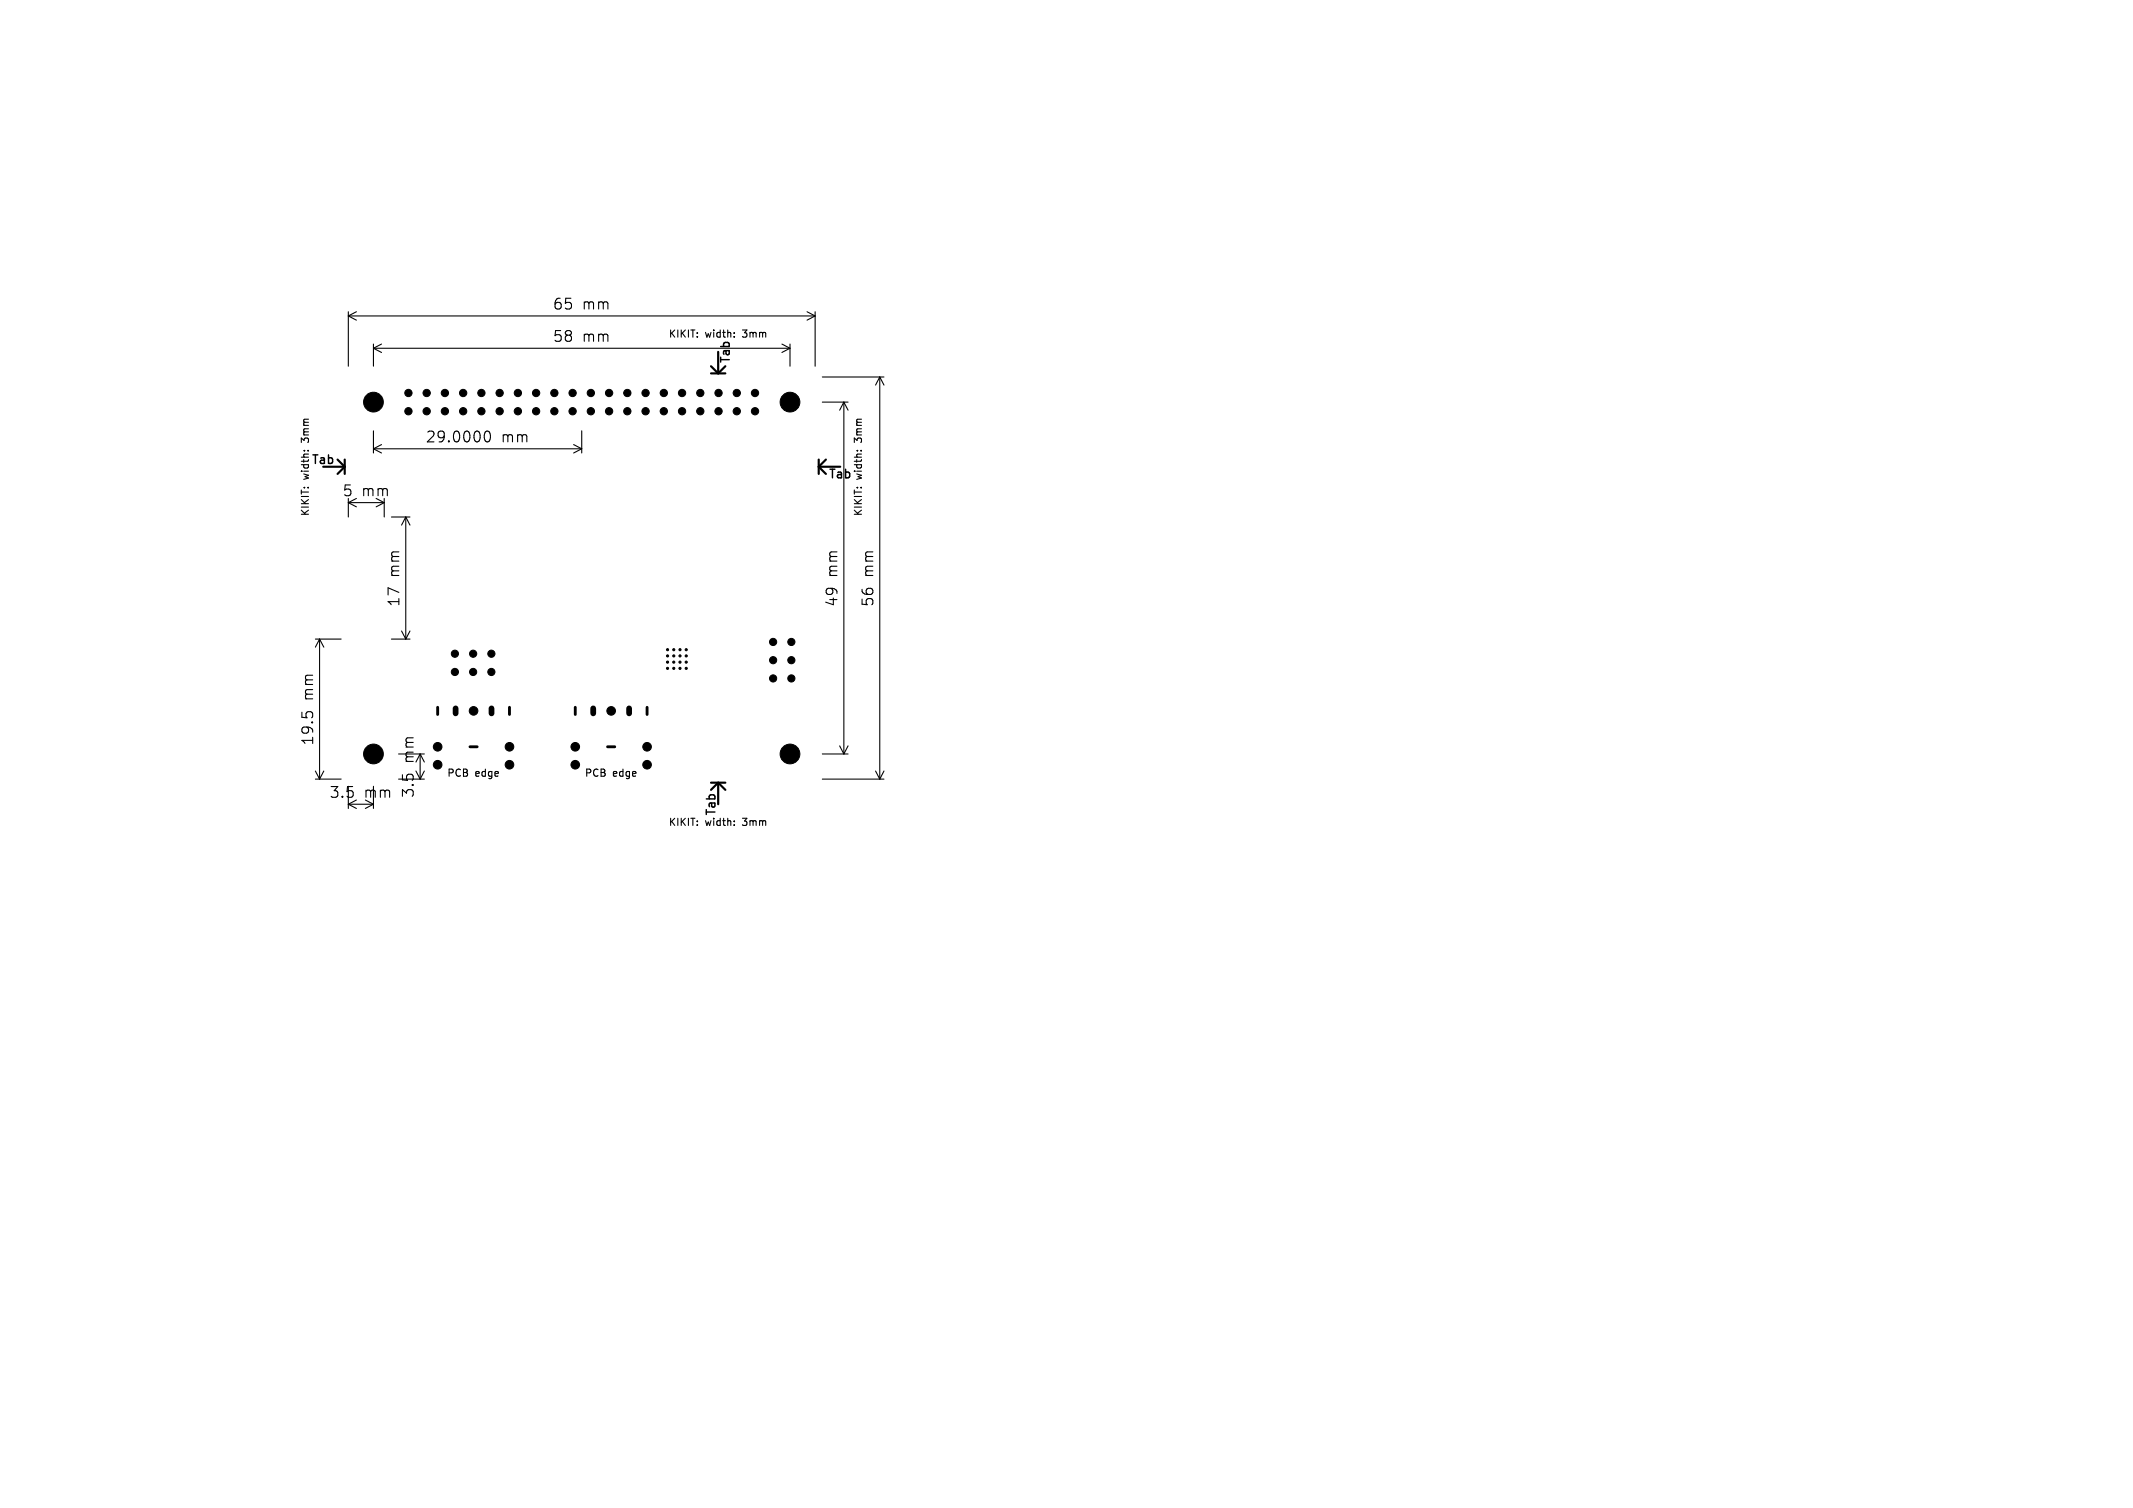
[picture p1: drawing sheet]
<svg xmlns="http://www.w3.org/2000/svg" width="297mm" height="210mm" viewBox="0 0 297 210" stroke-linecap="round" stroke-linejoin="round" font-family="sans-serif">
<defs><g id="words">
<g font-size="2.1">
<text x="76.9" y="43.3">65</text>
<text x="76.9" y="47.8">58</text>
<text x="81.1" y="43.3">mm</text>
<text x="81.1" y="47.8">mm</text>
<text x="59.2" y="61.8">29.0000</text>
<text x="69.8" y="61.8">mm</text>
<text x="47.6" y="69.3">5</text>
<text x="50.4" y="69.3">mm</text>
<text x="55.8" y="80.4" transform="rotate(-90 55.8 80.4)">mm</text>
<text x="116.8" y="80.4" transform="rotate(-90 116.8 80.4)">mm</text>
<text x="121.8" y="80.4" transform="rotate(-90 121.8 80.4)">mm</text>
<text x="55.8" y="84.6" transform="rotate(-90 55.8 84.6)">17</text>
<text x="116.8" y="84.6" transform="rotate(-90 116.8 84.6)">49</text>
<text x="121.8" y="84.6" transform="rotate(-90 121.8 84.6)">56</text>
<text x="43.8" y="97.6" transform="rotate(-90 43.8 97.6)">mm</text>
<text x="43.8" y="103.9" transform="rotate(-90 43.8 103.9)">19.5</text>
<text x="57.8" y="106.3" transform="rotate(-90 57.8 106.3)">mm</text>
<text x="45.8" y="111.3">3.5</text>
<text x="50.7" y="111.3">mm</text>
<text x="57.8" y="111.2" transform="rotate(-90 57.8 111.2)">3.5</text>
</g>
<g font-size="1.7">
<text x="101.9" y="50.7" transform="rotate(-90 101.9 50.7)">Tab</text>
<text x="43.3" y="64.9">Tab</text>
<text x="115.3" y="66.9">Tab</text>
<text x="99.9" y="113.7" transform="rotate(-90 99.9 113.7)">Tab</text>
</g>
<g font-size="1.4">
<text x="93" y="47.2">KIKIT:</text>
<text x="98.2" y="47.2">width:</text>
<text x="103.6" y="47.2">3mm</text>
<text x="43.2" y="61.4" transform="rotate(-90 43.2 61.4)">3mm</text>
<text x="120.2" y="61.4" transform="rotate(-90 120.2 61.4)">3mm</text>
<text x="43.2" y="72" transform="rotate(-90 43.2 72)">KIKIT:</text>
<text x="43.2" y="66.8" transform="rotate(-90 43.2 66.8)">width:</text>
<text x="120.2" y="72" transform="rotate(-90 120.2 72)">KIKIT:</text>
<text x="120.2" y="66.8" transform="rotate(-90 120.2 66.8)">width:</text>
<text x="62.2" y="108.4">PCB</text>
<text x="66.2" y="108.4">edge</text>
<text x="81.3" y="108.4">PCB</text>
<text x="85.3" y="108.4">edge</text>
<text x="93" y="115.2">KIKIT:</text>
<text x="98.2" y="115.2">width:</text>
<text x="103.6" y="115.2">3mm</text>
</g>
</g></defs>
<g fill="none" stroke="#000" stroke-width=".15">
<path d="M48.5 43.4v7.6M48.5 44h65M48.5 44l1.1 .6M49.6 43.4l-1.1 .6M52 47.9v3.1M52 48.5h58M52 48.5l1.1 .6M53.1 47.9l-1.1 .6M102.2 46.3v.1M102.2 46.9v.1M108.9 47.9l1.1 .6M110 47.9v3.1"/>
<path d="M110 48.5l-1.1 .6M112.4 43.4l1.1 .6M113.5 43.4v7.6M113.5 44l-1.1 .6M114.5 52.5h8.6M114.5 56h3.6M117.5 56v49M117.5 56l.6 1.1M117.5 56l-.6 1.1M122.5 52.5v56M122.5 52.5l.6 1.1M122.5 52.5l-.6 1.1"/>
<path d="M42.3 62.8h.1M42.9 62.8h.1M48.5 69.4v2.6M48.5 70h5l-1.1 .6M48.5 70l1.1 .6M49.6 69.4l-1.1 .6M52 60v3.1M52 62.5h29M52 62.5l1.1 .6M53.1 61.9l-1.1 .6M53.5 69.4v2.6M54.5 72h2.6"/>
<path d="M56.5 72v17M56.5 72l.6 1.1M56.5 72l-.6 1.1M67.6 60.2a.36 .36 0 0 1 .3-.2 .36 .36 0 0 1 .3 .3 .77 .77 0 0 1-.4 1.2 .91 .91 0 0 1-.2-1.3zM79.9 61.9l1.1 .6M81 60v3.1M81 62.5l-1.1 .6M119.3 62.8h.1M119.9 62.8h.1M42 99.2v.7M42.7 99.3l.2-.2h.4l.2 .2M43.9 89h3.6"/>
<path d="M44.5 89v19.5M44.5 89l.6 1.1M44.5 89l-.6 1.1M54.5 89h2.6M55.9 87.9l.6 1.1M57.1 87.9l-.6 1.1M43.9 108.5h3.6M43.9 107.4l.6 1.1M45.1 107.4l-.6 1.1M48.5 109.5v3.1M48.5 112h3.5l-1.1 .6M48.5 112l1.1 .6"/>
<path d="M49.6 111.4l-1.1 .6M52 109.5v3.1M55.5 108.5h3.6M55.5 105h3.6M57.9 107.4l.6 1.1M59.1 106.1l-.6-1.1v3.5M59.1 107.4l-.6 1.1M102.2 114.9v.1M102.2 114.3v.1M114.5 108.5h8.6M114.5 105h3.6M116.9 103.9l.6 1.1"/>
<path d="M118.1 103.9l-.6 1.1M121.9 107.4l.6 1.1M123.1 107.4l-.6 1.1"/>
</g>
<g fill="none" stroke="#000" stroke-width=".3">
<path d="M99 52h2M99 51l1 1M100 49v3M101 51l-1 1M45 65h3M47 64l1 1M48 65l-1 1M48 64v2M114 64v2M114 65l1 1M114 65h3M115 64l-1 1"/>
<path d="M99 109h2M100 109l-1 1M100 109v3M100 109l1 1"/>
</g>
<g fill="#000" stroke="#000" stroke-width=".14">
<circle cx="52" cy="56" r="1.37"/>
<circle cx="56.9" cy="54.7" r=".51"/>
<circle cx="56.9" cy="57.3" r=".51"/>
<circle cx="59.4" cy="57.3" r=".51"/>
<circle cx="59.4" cy="54.7" r=".51"/>
<circle cx="62" cy="54.7" r=".51"/>
<circle cx="62" cy="57.3" r=".51"/>
<circle cx="64.5" cy="57.3" r=".51"/>
<circle cx="64.5" cy="54.7" r=".51"/>
<circle cx="67" cy="54.7" r=".51"/>
<circle cx="67" cy="57.3" r=".51"/>
<circle cx="69.6" cy="57.3" r=".51"/>
<circle cx="69.6" cy="54.7" r=".51"/>
<circle cx="72.1" cy="57.3" r=".51"/>
<circle cx="72.1" cy="54.7" r=".51"/>
<circle cx="74.7" cy="54.7" r=".51"/>
<circle cx="74.7" cy="57.3" r=".51"/>
<circle cx="77.2" cy="54.7" r=".51"/>
<circle cx="77.2" cy="57.3" r=".51"/>
<circle cx="79.7" cy="54.7" r=".51"/>
<circle cx="79.7" cy="57.3" r=".51"/>
<circle cx="82.3" cy="57.3" r=".51"/>
<circle cx="82.3" cy="54.7" r=".51"/>
<circle cx="84.8" cy="57.3" r=".51"/>
<circle cx="84.8" cy="54.7" r=".51"/>
<circle cx="87.4" cy="57.3" r=".51"/>
<circle cx="87.4" cy="54.7" r=".51"/>
<circle cx="89.9" cy="54.7" r=".51"/>
<circle cx="89.9" cy="57.3" r=".51"/>
<circle cx="92.4" cy="57.3" r=".51"/>
<circle cx="92.4" cy="54.7" r=".51"/>
<circle cx="95" cy="54.7" r=".51"/>
<circle cx="95" cy="57.3" r=".51"/>
<circle cx="97.5" cy="57.3" r=".51"/>
<circle cx="97.5" cy="54.7" r=".51"/>
<circle cx="100.1" cy="57.3" r=".51"/>
<circle cx="100.1" cy="54.7" r=".51"/>
<circle cx="102.6" cy="57.3" r=".51"/>
<circle cx="102.6" cy="54.7" r=".51"/>
<circle cx="105.1" cy="54.7" r=".51"/>
<circle cx="105.1" cy="57.3" r=".51"/>
<circle cx="110" cy="56" r="1.38"/>
<circle cx="63.3" cy="93.6" r=".5"/>
<circle cx="63.3" cy="91" r=".5"/>
<circle cx="65.9" cy="93.6" r=".5"/>
<circle cx="65.9" cy="91" r=".5"/>
<circle cx="65.9" cy="99" r=".6"/>
<circle cx="68.4" cy="91" r=".5"/>
<circle cx="68.4" cy="93.6" r=".5"/>
<circle cx="85.1" cy="99" r=".6"/>
<circle cx="92.9" cy="90.5" r=".15"/>
<circle cx="92.9" cy="92.2" r=".15"/>
<circle cx="92.9" cy="91.3" r=".15"/>
<circle cx="92.9" cy="93.1" r=".15"/>
<circle cx="93.8" cy="90.5" r=".15"/>
<circle cx="93.8" cy="91.3" r=".15"/>
<circle cx="93.8" cy="92.2" r=".15"/>
<circle cx="93.8" cy="93.1" r=".15"/>
<circle cx="94.7" cy="90.5" r=".15"/>
<circle cx="94.7" cy="92.2" r=".15"/>
<circle cx="94.7" cy="91.3" r=".15"/>
<circle cx="94.7" cy="93.1" r=".15"/>
<circle cx="95.6" cy="90.5" r=".15"/>
<circle cx="95.6" cy="91.3" r=".15"/>
<circle cx="95.6" cy="92.2" r=".15"/>
<circle cx="95.6" cy="93.1" r=".15"/>
<circle cx="107.6" cy="89.4" r=".5"/>
<circle cx="107.6" cy="91.9" r=".5"/>
<circle cx="107.6" cy="94.5" r=".5"/>
<circle cx="110.2" cy="94.5" r=".5"/>
<circle cx="110.2" cy="89.4" r=".5"/>
<circle cx="110.2" cy="91.9" r=".5"/>
<circle cx="52" cy="105" r="1.37"/>
<circle cx="60.9" cy="104" r=".6"/>
<circle cx="60.9" cy="106.5" r=".6"/>
<circle cx="70.9" cy="104" r=".6"/>
<circle cx="70.9" cy="106.5" r=".6"/>
<circle cx="80.1" cy="104" r=".6"/>
<circle cx="80.1" cy="106.5" r=".6"/>
<circle cx="90.1" cy="104" r=".6"/>
<circle cx="90.1" cy="106.5" r=".6"/>
<circle cx="110" cy="105" r="1.38"/>
</g>
<path d="M60.9 98.5v1M70.9 98.5v1M80.1 98.5v1M90.1 98.5v1M65.4 104h1M84.6 104h1" fill="none" stroke="#000" stroke-width=".4"/>
<path d="M63.4 98.7v.7M68.4 98.7v.7M82.6 98.7v.7M87.6 98.7v.7" fill="none" stroke="#000" stroke-width=".8"/>
<use href="#words"/>
</svg>
